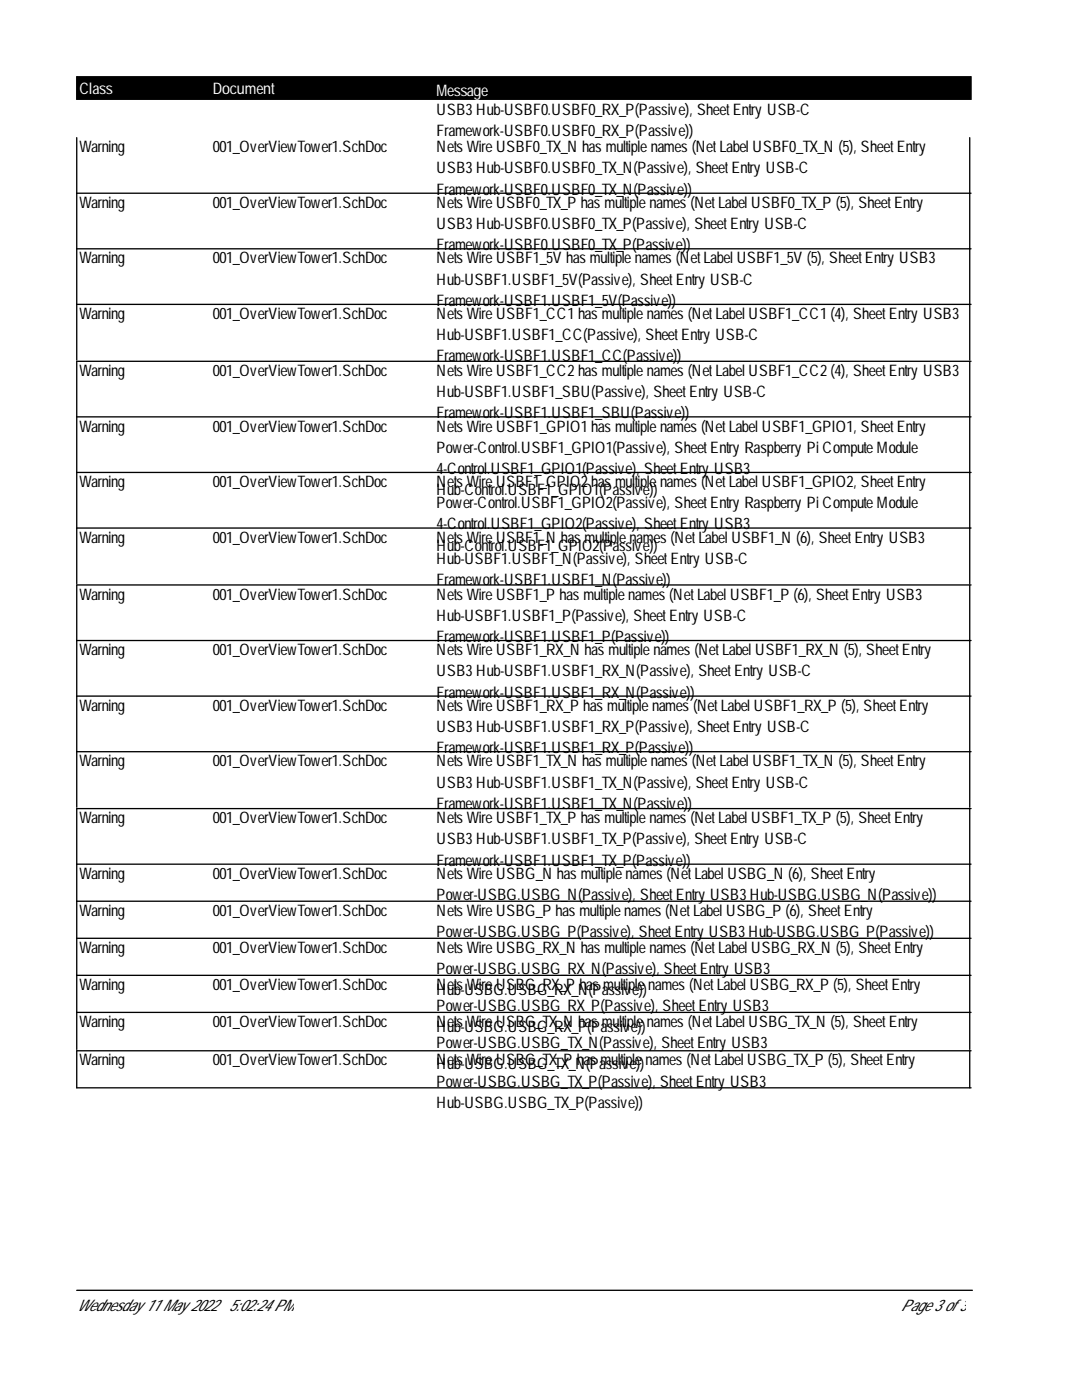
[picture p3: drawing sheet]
<svg xmlns="http://www.w3.org/2000/svg" width="216mm" height="279mm" viewBox="0 0 216 279" stroke-linecap="round" stroke-linejoin="round" font-family="sans-serif">
<defs><g id="words">
<g font-size="3.2" fill="#fff">
<text x="15.8" y="18.8">Class</text>
<text x="42.5" y="18.8">Document</text>
<text x="87.1" y="19.1">Message</text>
</g>
<g font-size="3.2">
<text x="87.1" y="23">USB3Hub-USBF0.USBF0_RX_P(Passive), SheetEntry USB-C</text>
<text x="87.1" y="27.2">Framework-USBF0.USBF0_RX_P(Passive))</text>
<text x="15.8" y="30.4">Warning</text>
<text x="42.5" y="30.4">001_OverViewTower1.SchDoc</text>
<text x="87.1" y="30.4">Nets Wire USBF0_TX_N has multiple names (NetLabel USBF0_TX_N (5), SheetEntry</text>
<text x="87.1" y="34.6">USB3Hub-USBF0.USBF0_TX_N(Passive), SheetEntry USB-C</text>
<text x="15.8" y="41.5">Warning</text>
<text x="42.5" y="41.5">001_OverViewTower1.SchDoc</text>
<text x="87.1" y="38.8">Framework-USBF0.USBF0_TX_N(Passive))</text>
<text x="87.1" y="41.5">Nets Wire USBF0_TX_P has multiple names (NetLabel USBF0_TX_P (5), SheetEntry</text>
<text x="87.1" y="45.7">USB3Hub-USBF0.USBF0_TX_P(Passive), SheetEntry USB-C</text>
<text x="15.8" y="52.6">Warning</text>
<text x="42.5" y="52.6">001_OverViewTower1.SchDoc</text>
<text x="87.1" y="49.9">Framework-USBF0.USBF0_TX_P(Passive))</text>
<text x="87.1" y="52.6">Nets Wire USBF1_5V has multiple names (NetLabel USBF1_5V (5), SheetEntry USB3</text>
<text x="87.1" y="56.8">Hub-USBF1.USBF1_5V(Passive), SheetEntry USB-C</text>
<text x="15.8" y="63.7">Warning</text>
<text x="42.5" y="63.7">001_OverViewTower1.SchDoc</text>
<text x="87.1" y="61">Framework-USBF1.USBF1_5V(Passive))</text>
<text x="87.1" y="63.7">Nets Wire USBF1_CC1 has multiple names (NetLabel USBF1_CC1 (4), SheetEntry USB3</text>
<text x="87.1" y="67.9">Hub-USBF1.USBF1_CC(Passive), SheetEntry USB-C</text>
<text x="15.8" y="75">Warning</text>
<text x="42.5" y="75">001_OverViewTower1.SchDoc</text>
<text x="87.1" y="72.1">Framework-USBF1.USBF1_CC(Passive))</text>
<text x="87.1" y="75">Nets Wire USBF1_CC2has multiple names (NetLabel USBF1_CC2(4), SheetEntry USB3</text>
<text x="87.1" y="79.3">Hub-USBF1.USBF1_SBU(Passive), SheetEntry USB-C</text>
<text x="87.1" y="83.5">Framework-USBF1.USBF1_SBU(Passive))</text>
<text x="15.8" y="86.1">Warning</text>
<text x="42.5" y="86.1">001_OverViewTower1.SchDoc</text>
<text x="87.1" y="86.1">Nets Wire USBF1_GPIO1 has multiple names (NetLabel USBF1_GPIO1, SheetEntry</text>
<text x="87.1" y="90.3">Power-Control.USBF1_GPIO1(Passive), SheetEntry Raspberry Pi Compute Module</text>
<text x="87.1" y="94.6">4-Control.USBF1_GPIO1(Passive), SheetEntry USB3</text>
<text x="15.8" y="97.2">Warning</text>
<text x="42.5" y="97.2">001_OverViewTower1.SchDoc</text>
<text x="87.1" y="98.8">Hub-Control.USBF1_GPIO1(Passive))</text>
<text x="87.1" y="97.2">Nets Wire USBF1_GPIO2has multiple names (NetLabel USBF1_GPIO2, SheetEntry</text>
<text x="87.1" y="101.4">Power-Control.USBF1_GPIO2(Passive), SheetEntry Raspberry Pi Compute Module</text>
<text x="87.1" y="105.7">4-Control.USBF1_GPIO2(Passive), SheetEntry USB3</text>
<text x="15.8" y="108.3">Warning</text>
<text x="42.5" y="108.3">001_OverViewTower1.SchDoc</text>
<text x="87.1" y="109.9">Hub-Control.USBF1_GPIO2(Passive))</text>
<text x="87.1" y="108.3">Nets Wire USBF1_N has multiple names (NetLabel USBF1_N (6), SheetEntry USB3</text>
<text x="87.1" y="112.5">Hub-USBF1.USBF1_N(Passive), SheetEntry USB-C</text>
<text x="15.8" y="119.7">Warning</text>
<text x="42.5" y="119.7">001_OverViewTower1.SchDoc</text>
<text x="87.1" y="116.8">Framework-USBF1.USBF1_N(Passive))</text>
<text x="87.1" y="119.7">Nets Wire USBF1_P has multiple names (NetLabel USBF1_P (6), SheetEntry USB3</text>
<text x="87.1" y="123.9">Hub-USBF1.USBF1_P(Passive), SheetEntry USB-C</text>
<text x="15.8" y="130.8">Warning</text>
<text x="42.5" y="130.8">001_OverViewTower1.SchDoc</text>
<text x="87.1" y="128.1">Framework-USBF1.USBF1_P(Passive))</text>
<text x="87.1" y="130.8">Nets Wire USBF1_RX_N has multiple names (NetLabel USBF1_RX_N (5), SheetEntry</text>
<text x="87.1" y="135">USB3Hub-USBF1.USBF1_RX_N(Passive), SheetEntry USB-C</text>
<text x="15.8" y="141.8">Warning</text>
<text x="42.5" y="141.8">001_OverViewTower1.SchDoc</text>
<text x="87.1" y="139.2">Framework-USBF1.USBF1_RX_N(Passive))</text>
<text x="87.1" y="141.8">Nets Wire USBF1_RX_P has multiple names (NetLabel USBF1_RX_P (5), SheetEntry</text>
<text x="87.1" y="146.1">USB3Hub-USBF1.USBF1_RX_P(Passive), SheetEntry USB-C</text>
<text x="15.8" y="152.9">Warning</text>
<text x="42.5" y="152.9">001_OverViewTower1.SchDoc</text>
<text x="87.1" y="150.3">Framework-USBF1.USBF1_RX_P(Passive))</text>
<text x="87.1" y="152.9">Nets Wire USBF1_TX_N has multiple names (NetLabel USBF1_TX_N (5), SheetEntry</text>
<text x="87.1" y="157.2">USB3Hub-USBF1.USBF1_TX_N(Passive), SheetEntry USB-C</text>
<text x="87.1" y="161.4">Framework-USBF1.USBF1_TX_N(Passive))</text>
<text x="15.8" y="164.3">Warning</text>
<text x="42.5" y="164.3">001_OverViewTower1.SchDoc</text>
<text x="87.1" y="164.3">Nets Wire USBF1_TX_P has multiple names (NetLabel USBF1_TX_P (5), SheetEntry</text>
<text x="87.1" y="168.5">USB3Hub-USBF1.USBF1_TX_P(Passive), SheetEntry USB-C</text>
<text x="87.1" y="172.7">Framework-USBF1.USBF1_TX_P(Passive))</text>
<text x="15.8" y="175.4">Warning</text>
<text x="42.5" y="175.4">001_OverViewTower1.SchDoc</text>
<text x="87.1" y="175.4">Nets Wire USBG_N has multiple names (NetLabel USBG_N (6), SheetEntry</text>
<text x="87.1" y="179.6">Power-USBG.USBG_N(Passive), SheetEntry USB3Hub-USBG.USBG_N(Passive))</text>
<text x="15.8" y="182.8">Warning</text>
<text x="42.5" y="182.8">001_OverViewTower1.SchDoc</text>
<text x="87.1" y="182.8">Nets Wire USBG_P has multiple names (NetLabel USBG_P (6), SheetEntry</text>
<text x="15.8" y="190.2">Warning</text>
<text x="42.5" y="190.2">001_OverViewTower1.SchDoc</text>
<text x="87.1" y="187">Power-USBG.USBG_P(Passive), SheetEntry USB3Hub-USBG.USBG_P(Passive))</text>
<text x="87.1" y="190.2">Nets Wire USBG_RX_N has multiple names (NetLabel USBG_RX_N (5), SheetEntry</text>
<text x="15.8" y="197.6">Warning</text>
<text x="42.5" y="197.6">001_OverViewTower1.SchDoc</text>
<text x="87.1" y="194.4">Power-USBG.USBG_RX_N(Passive), SheetEntry USB3</text>
<text x="87.1" y="197.6">Nets Wire USBG_RX_P has multiple names (NetLabel USBG_RX_P (5), SheetEntry</text>
<text x="87.1" y="198.6">Hub-USBG.USBG_RX_N(Passive))</text>
<text x="87.1" y="201.8">Power-USBG.USBG_RX_P(Passive), SheetEntry USB3</text>
<text x="15.8" y="205">Warning</text>
<text x="42.5" y="205">001_OverViewTower1.SchDoc</text>
<text x="87.1" y="206">Hub-USBG.USBG_RX_P(Passive))</text>
<text x="87.1" y="205">Nets Wire USBG_TX_N has multiple names (NetLabel USBG_TX_N (5), SheetEntry</text>
<text x="87.1" y="209.2">Power-USBG.USBG_TX_N(Passive), SheetEntry USB3</text>
<text x="15.8" y="212.6">Warning</text>
<text x="42.5" y="212.6">001_OverViewTower1.SchDoc</text>
<text x="87.1" y="213.4">Hub-WireG.SBG_TX_P haPassive))names (NetLabel USBG_TX_P (5), SheetEntry</text>
<text x="87.1" y="212.6">NetsUSB UUSBG_TX_N(s multiple</text>
<text x="87.1" y="216.9">Power-USBG.USBG_TX_P(Passive), SheetEntry USB3</text>
<text x="87.1" y="221.1">Hub-USBG.USBG_TX_P(Passive))</text>
<text x="15.3" y="261.7">Wednesday 11 May 2022</text>
<text x="45.7" y="261.7">5:02:24PM</text>
<text x="179.8" y="261.7">Page 3of3</text>
</g>
</g></defs>
<path d="M15.3 15.3h178.5v4.5h-178.5z" fill="#000" stroke="#000" stroke-width=".26"/>
<g fill="none" stroke="#000" stroke-width=".26">
<path d="M15.3 38.6h178.5M15.3 27.5v44.3M193.5 27.5v44.3M15.3 49.7h178.5M15.3 60.7h178.5M193.5 72.1v44.4M193.8 72.1h-178.5v44.4M15.3 83.2h178.5M15.3 94.3h178.5M15.3 105.4h178.5M193.5 116.7v44.4M193.8 116.7h-178.5v44.4"/>
<path d="M15.3 127.8h178.5M15.3 138.9h178.5M15.3 150h178.5M15.3 172.5h178.5M15.3 179.9h178.5M193.5 161.4v48M193.8 161.4h-178.5v48M15.3 187.3h178.5M15.3 194.7h178.5M15.3 202h178.5M193.5 209.7v7.4M193.8 209.7h-178.5v7.4h178.5"/>
<path d="M15.3 257.5h178.7"/>
</g>
<use href="#words"/>
</svg>
